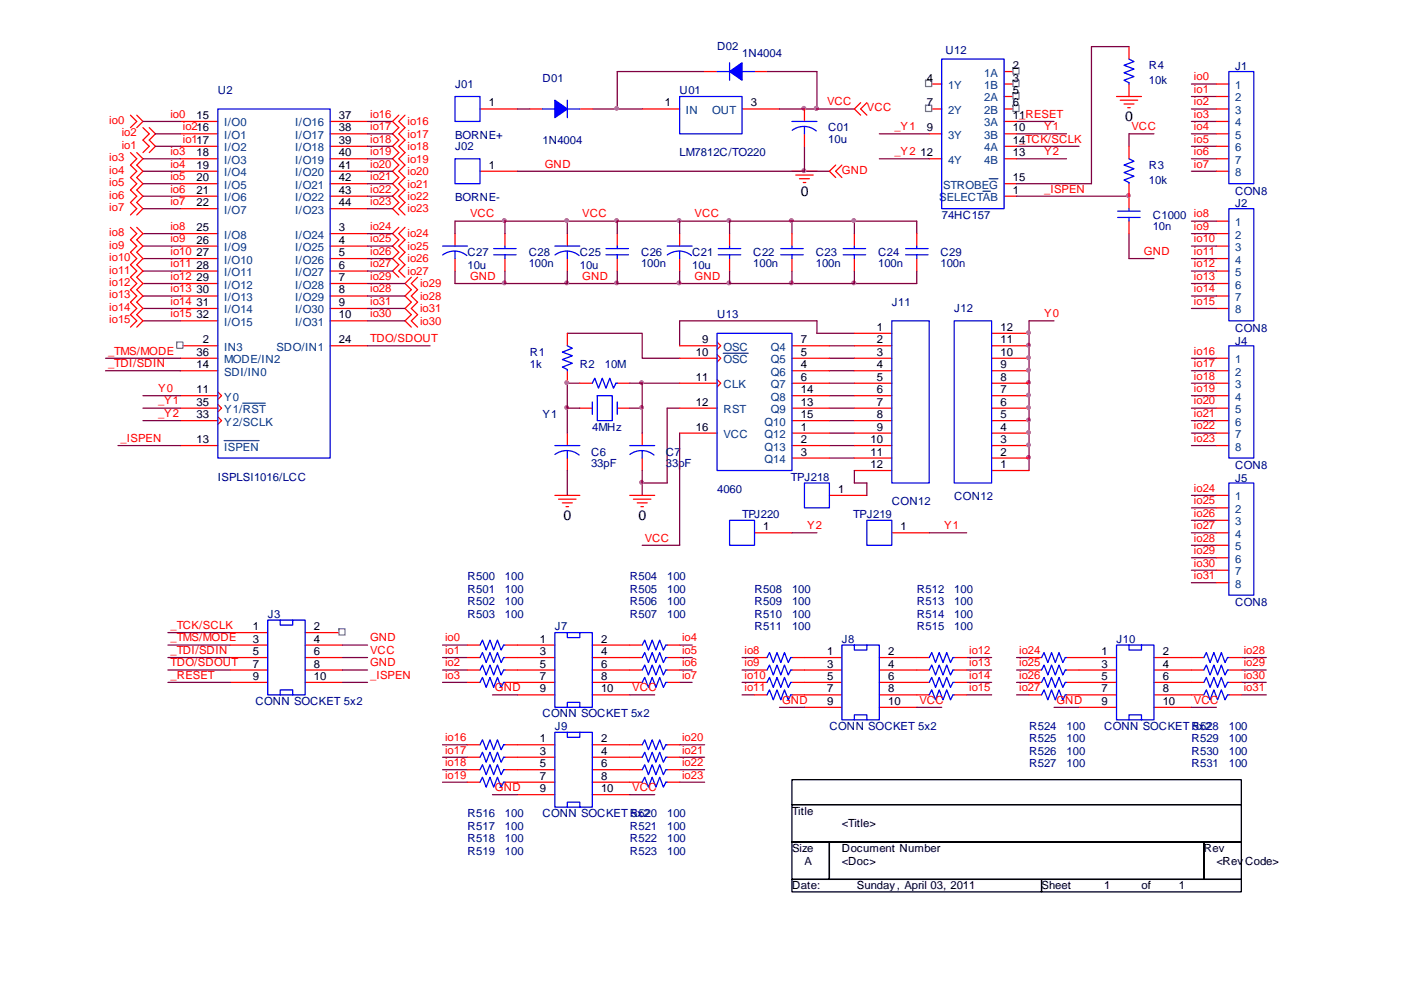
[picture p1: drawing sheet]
<svg xmlns="http://www.w3.org/2000/svg" width="297mm" height="210mm" viewBox="0 0 297 210" stroke-linecap="round" stroke-linejoin="round" font-family="sans-serif">
<defs><g id="words">
<g font-size="2.9">
<text x="238.6" y="25.7">0</text>
<text x="169.8" y="41.6">0</text>
<text x="119.5" y="110.3">0</text>
<text x="135.4" y="110.3">0</text>
</g>
<g font-size="2.4" fill="#000080">
<text x="152" y="10.7">D02</text>
<text x="200.5" y="11.5">U12</text>
<text x="115" y="17.3">D01</text>
<text x="157.3" y="12">1N4004</text>
<text x="243.6" y="14.6">R4</text>
<text x="243.6" y="17.8">10k</text>
<text x="261.9" y="14.9">J1</text>
<text x="46.2" y="19.9">U2</text>
<text x="96.5" y="18.6">J01</text>
<text x="144.1" y="19.9">U01</text>
<text x="96.5" y="29.5">BORNE+</text>
<text x="175.6" y="27.9">C01</text>
<text x="96.5" y="31.8">J02</text>
<text x="115" y="30.5">1N4004</text>
<text x="144.1" y="33.2">LM7812C/TO220</text>
<text x="175.6" y="30.2">10u</text>
<text x="243.6" y="35.8">R3</text>
<text x="243.6" y="39">10k</text>
<text x="261.9" y="41.4">CON8</text>
<text x="96.5" y="42.7">BORNE-</text>
<text x="199.7" y="46.4">74HC157</text>
<text x="244.4" y="46.4">C1000 io8</text>
<text x="261.9" y="44">J2</text>
<text x="244.4" y="48.8">10n</text>
<text x="99.1" y="54.3">C27</text>
<text x="99.1" y="57">10u</text>
<text x="112.1" y="54.3">C28</text>
<text x="112.1" y="56.7">100n</text>
<text x="122.9" y="54.3">C25</text>
<text x="122.9" y="57">10u</text>
<text x="135.9" y="54.3">C26</text>
<text x="135.9" y="56.7">100n</text>
<text x="146.7" y="54.3">C21</text>
<text x="146.7" y="57">10u</text>
<text x="159.7" y="54.3">C22</text>
<text x="159.7" y="56.7">100n</text>
<text x="172.9" y="54.3">C23</text>
<text x="172.9" y="56.7">100n</text>
<text x="186.2" y="54.3">C24</text>
<text x="186.2" y="56.7">100n</text>
<text x="199.4" y="54.3">C29</text>
<text x="199.4" y="56.7">100n</text>
<text x="189.1" y="64.9">J11</text>
<text x="152" y="67.5">U13</text>
<text x="202.3" y="66.2">J12</text>
<text x="261.9" y="70.4">CON8</text>
<text x="112.3" y="75.5">R1</text>
<text x="261.9" y="73.1">J4</text>
<text x="112.3" y="78.1">1k</text>
<text x="122.9" y="78.1">R2</text>
<text x="128.2" y="78.1">10M</text>
<text x="115" y="88.7">Y1</text>
<text x="125.6" y="91.3">4MHz</text>
<text x="46.2" y="101.9">ISPLSI1016/LCC</text>
<text x="125.3" y="96.6">C6</text>
<text x="125.3" y="99">33pF</text>
<text x="141.2" y="96.6">C7</text>
<text x="141.2" y="99">33pF</text>
<text x="167.7" y="101.9">TPJ218</text>
<text x="261.9" y="99.5">CON8</text>
<text x="152" y="104.6">4060</text>
<text x="189.1" y="107.2">CON12</text>
<text x="202.3" y="106.2">CON12</text>
<text x="261.9" y="102.2">J5</text>
<text x="157.3" y="109.9">TPJ220</text>
<text x="180.9" y="109.9">TPJ219</text>
<text x="99.1" y="123.1">R500</text>
<text x="99.1" y="125.7">R501</text>
<text x="107.1" y="123.1">100</text>
<text x="107.1" y="125.7">100</text>
<text x="133.5" y="123.1">R504</text>
<text x="133.5" y="125.7">R505</text>
<text x="141.5" y="123.1">100</text>
<text x="141.5" y="125.7">100</text>
<text x="160" y="125.7">R508</text>
<text x="167.9" y="125.7">100</text>
<text x="194.4" y="125.7">R512</text>
<text x="202.3" y="125.7">100</text>
<text x="56.8" y="131">J3</text>
<text x="99.1" y="128.4">R502</text>
<text x="99.1" y="131">R503</text>
<text x="107.1" y="128.4">100</text>
<text x="107.1" y="131">100</text>
<text x="133.5" y="128.4">R506</text>
<text x="133.5" y="131">R507</text>
<text x="141.5" y="128.4">100</text>
<text x="141.5" y="131">100</text>
<text x="160" y="128.4">R509</text>
<text x="160" y="131">R510</text>
<text x="167.9" y="128.4">100</text>
<text x="167.9" y="131">100</text>
<text x="194.4" y="131">R514</text>
<text x="194.4" y="128.4">R513</text>
<text x="202.3" y="131">100</text>
<text x="202.3" y="128.4">100</text>
<text x="261.9" y="128.6">CON8</text>
<text x="117.6" y="133.6">J7</text>
<text x="160" y="133.6">R511</text>
<text x="167.9" y="133.6">100</text>
<text x="178.5" y="136.3">J8</text>
<text x="194.4" y="133.6">R515</text>
<text x="202.3" y="133.6">100</text>
<text x="236.7" y="136.3">J10</text>
<text x="54.1" y="149.5">CONN SOCKET 5x2</text>
<text x="115" y="152.2">CONN SOCKET 5x2</text>
<text x="117.6" y="154.8">J9</text>
<text x="175.9" y="154.8">CONN SOCKET 5x2</text>
<text x="218.2" y="154.8">R524</text>
<text x="226.1" y="154.8">100</text>
<text x="234.1" y="154.8">CONN SOCKET 5x2</text>
<text x="252.6" y="154.8">R528</text>
<text x="260.5" y="154.8">100</text>
<text x="218.2" y="160.1">R526</text>
<text x="218.2" y="157.5">R525</text>
<text x="226.1" y="160.1">100</text>
<text x="226.1" y="157.5">100</text>
<text x="252.6" y="160.1">R530</text>
<text x="252.6" y="157.5">R529</text>
<text x="260.5" y="160.1">100</text>
<text x="260.5" y="157.5">100</text>
<text x="218.2" y="162.8">R527</text>
<text x="226.1" y="162.8">100</text>
<text x="252.6" y="162.8">R531</text>
<text x="260.5" y="162.8">100</text>
<text x="99.1" y="173.3">R516</text>
<text x="107.1" y="173.3">100</text>
<text x="115" y="173.3">CONN SOCKET 5x2</text>
<text x="133.5" y="173.3">R520</text>
<text x="141.5" y="173.3">100</text>
<text x="99.1" y="178.6">R518</text>
<text x="99.1" y="176">R517</text>
<text x="107.1" y="178.6">100</text>
<text x="107.1" y="176">100</text>
<text x="133.5" y="178.6">R522</text>
<text x="133.5" y="176">R521</text>
<text x="141.5" y="178.6">100</text>
<text x="141.5" y="176">100</text>
<text x="99.1" y="181.3">R519</text>
<text x="107.1" y="181.3">100</text>
<text x="133.5" y="181.3">R523</text>
<text x="141.5" y="181.3">100</text>
</g>
<g font-size="2.4">
<text x="196.5" y="17.3">4</text>
<text x="214.8" y="14.6">2</text>
<text x="214.8" y="17.3">3</text>
<text x="103.6" y="22.6">1</text>
<text x="140.9" y="22.6">1</text>
<text x="159.2" y="22.6">3</text>
<text x="196.5" y="22.6">7</text>
<text x="214.8" y="19.9">5</text>
<text x="214.8" y="22.6">6</text>
<text x="41.7" y="25.2">15</text>
<text x="71.9" y="25.2">37</text>
<text x="71.9" y="27.9">38</text>
<text x="196.5" y="27.9">9</text>
<text x="214.8" y="25.2">11</text>
<text x="214.8" y="27.9">10</text>
<text x="41.7" y="33.2">18</text>
<text x="41.7" y="35.8">19</text>
<text x="71.9" y="30.5">39</text>
<text x="71.9" y="33.2">40</text>
<text x="71.9" y="35.8">41</text>
<text x="103.6" y="35.8">1</text>
<text x="195.2" y="33.2">12</text>
<text x="214.8" y="30.5">14</text>
<text x="214.8" y="33.2">13</text>
<text x="41.7" y="38.5">20</text>
<text x="41.7" y="41.1">21</text>
<text x="71.9" y="38.5">42</text>
<text x="71.9" y="41.1">43</text>
<text x="214.8" y="38.5">15</text>
<text x="214.8" y="41.1">1</text>
<text x="41.7" y="43.8">22</text>
<text x="71.9" y="43.8">44</text>
<text x="41.7" y="49">25</text>
<text x="41.7" y="51.7">26</text>
<text x="71.9" y="49">3</text>
<text x="71.9" y="51.7">4</text>
<text x="41.7" y="54.3">27</text>
<text x="41.7" y="57">28</text>
<text x="41.7" y="59.6">29</text>
<text x="71.9" y="54.3">5</text>
<text x="71.9" y="57">6</text>
<text x="71.9" y="59.6">7</text>
<text x="41.7" y="62.3">30</text>
<text x="41.7" y="64.9">31</text>
<text x="71.9" y="62.3">8</text>
<text x="71.9" y="64.9">9</text>
<text x="41.7" y="67.5">32</text>
<text x="71.9" y="67.5">10</text>
<text x="185.9" y="70.2">1</text>
<text x="212.1" y="70.2">12</text>
<text x="41.7" y="75.5">36</text>
<text x="43" y="72.8">2</text>
<text x="71.9" y="72.8">24</text>
<text x="147.5" y="75.5">10</text>
<text x="148.9" y="72.8">9</text>
<text x="169.8" y="72.8">7</text>
<text x="169.8" y="75.5">5</text>
<text x="185.9" y="72.8">2</text>
<text x="185.9" y="75.5">3</text>
<text x="212.1" y="75.5">10</text>
<text x="212.1" y="72.8">11</text>
<text x="41.7" y="78.1">14</text>
<text x="41.7" y="83.4">11</text>
<text x="147.5" y="80.8">11</text>
<text x="169.8" y="78.1">4</text>
<text x="169.8" y="80.8">6</text>
<text x="169.8" y="83.4">14</text>
<text x="185.9" y="78.1">4</text>
<text x="185.9" y="80.8">5</text>
<text x="185.9" y="83.4">6</text>
<text x="212.1" y="83.4">7</text>
<text x="212.1" y="80.8">8</text>
<text x="212.1" y="78.1">9</text>
<text x="41.7" y="86.1">35</text>
<text x="41.7" y="88.7">33</text>
<text x="147.5" y="86.1">12</text>
<text x="169.8" y="86.1">13</text>
<text x="169.8" y="88.7">15</text>
<text x="185.9" y="86.1">7</text>
<text x="185.9" y="88.7">8</text>
<text x="212.1" y="88.7">5</text>
<text x="212.1" y="86.1">6</text>
<text x="41.7" y="94">13</text>
<text x="147.5" y="91.3">16</text>
<text x="169.8" y="91.3">1</text>
<text x="169.8" y="94">2</text>
<text x="184.6" y="94">10</text>
<text x="185.9" y="91.3">9</text>
<text x="212.1" y="94">3</text>
<text x="212.1" y="91.3">4</text>
<text x="169.8" y="96.6">3</text>
<text x="184.6" y="96.6">11</text>
<text x="184.6" y="99.3">12</text>
<text x="212.1" y="99.3">1</text>
<text x="212.1" y="96.6">2</text>
<text x="177.7" y="104.6">1</text>
<text x="161.8" y="112.5">1</text>
<text x="190.9" y="112.5">1</text>
<text x="53.6" y="133.6">1</text>
<text x="53.6" y="136.3">3</text>
<text x="66.6" y="133.6">2</text>
<text x="66.6" y="136.3">4</text>
<text x="114.5" y="136.3">1</text>
<text x="127.4" y="136.3">2</text>
<text x="53.6" y="138.9">5</text>
<text x="53.6" y="141.6">7</text>
<text x="66.6" y="138.9">6</text>
<text x="66.6" y="141.6">8</text>
<text x="114.5" y="138.9">3</text>
<text x="114.5" y="141.6">5</text>
<text x="127.4" y="138.9">4</text>
<text x="127.4" y="141.6">6</text>
<text x="175.3" y="138.9">1</text>
<text x="175.3" y="141.6">3</text>
<text x="188.3" y="138.9">2</text>
<text x="188.3" y="141.6">4</text>
<text x="233.5" y="138.9">1</text>
<text x="233.5" y="141.6">3</text>
<text x="246.5" y="138.9">2</text>
<text x="246.5" y="141.6">4</text>
<text x="53.6" y="144.2">9</text>
<text x="66.6" y="144.2">10</text>
<text x="114.5" y="144.2">7</text>
<text x="114.5" y="146.9">9</text>
<text x="127.4" y="144.2">8</text>
<text x="127.4" y="146.9">10</text>
<text x="175.3" y="144.2">5</text>
<text x="175.3" y="146.9">7</text>
<text x="175.3" y="149.5">9</text>
<text x="188.3" y="144.2">6</text>
<text x="188.3" y="146.9">8</text>
<text x="188.3" y="149.5">10</text>
<text x="233.5" y="144.2">5</text>
<text x="233.5" y="146.9">7</text>
<text x="233.5" y="149.5">9</text>
<text x="246.5" y="144.2">6</text>
<text x="246.5" y="146.9">8</text>
<text x="246.5" y="149.5">10</text>
<text x="114.5" y="157.5">1</text>
<text x="114.5" y="160.1">3</text>
<text x="127.4" y="157.5">2</text>
<text x="127.4" y="160.1">4</text>
<text x="114.5" y="162.8">5</text>
<text x="114.5" y="165.4">7</text>
<text x="127.4" y="162.8">6</text>
<text x="127.4" y="165.4">8</text>
<text x="114.5" y="168">9</text>
<text x="127.4" y="168">10</text>
<text x="167.9" y="172.8">Title</text>
<text x="178.5" y="175.4">&lt;Title&gt;</text>
<text x="167.9" y="180.7">Size</text>
<text x="170.6" y="183.4">A</text>
<text x="178.5" y="180.7">Document Number</text>
<text x="178.5" y="183.4">&lt;Doc&gt;</text>
<text x="255.2" y="180.7">Rev</text>
<text x="257.9" y="183.4">&lt;RevCode&gt;</text>
<text x="167.9" y="188.7">Date:</text>
<text x="181.7" y="188.7">Sunday, April 03, 2011</text>
<text x="220.8" y="188.7">Sheet</text>
<text x="234.1" y="188.7">1</text>
<text x="242" y="188.7">of</text>
<text x="250" y="188.7">1</text>
</g>
<g font-size="2.4" fill="#004080">
<text x="208.7" y="16.2">1A</text>
<text x="201" y="18.9">1Y</text>
<text x="208.7" y="18.9">1B</text>
<text x="208.7" y="21.5">2A</text>
<text x="261.9" y="18.9">1</text>
<text x="261.9" y="21.5">2</text>
<text x="47.5" y="26.8">I/O0</text>
<text x="47.5" y="29.5">I/O1</text>
<text x="62.6" y="26.8">I/O16</text>
<text x="62.6" y="29.5">I/O17</text>
<text x="145.4" y="24.2">IN</text>
<text x="151" y="24.2">OUT</text>
<text x="201" y="24.2">2Y</text>
<text x="201" y="29.5">3Y</text>
<text x="208.7" y="24.2">2B</text>
<text x="208.7" y="26.8">3A</text>
<text x="208.7" y="29.5">3B</text>
<text x="261.9" y="24.2">3</text>
<text x="261.9" y="26.8">4</text>
<text x="261.9" y="29.5">5</text>
<text x="47.5" y="32.1">I/O2</text>
<text x="47.5" y="34.8">I/O3</text>
<text x="62.6" y="32.1">I/O18</text>
<text x="62.6" y="34.8">I/O19</text>
<text x="201" y="34.8">4Y</text>
<text x="208.7" y="32.1">4A</text>
<text x="208.7" y="34.8">4B</text>
<text x="261.9" y="32.1">6</text>
<text x="261.9" y="34.8">7</text>
<text x="47.5" y="37.4">I/O4</text>
<text x="47.5" y="40">I/O5</text>
<text x="62.6" y="37.4">I/O20</text>
<text x="62.6" y="40">I/O21</text>
<text x="199.9" y="40">STROBEG</text>
<text x="261.9" y="37.4">8</text>
<text x="47.5" y="42.7">I/O6</text>
<text x="47.5" y="45.3">I/O7</text>
<text x="62.6" y="42.7">I/O22</text>
<text x="62.6" y="45.3">I/O23</text>
<text x="199.2" y="42.7">SELECTAB</text>
<text x="261.9" y="48">1</text>
<text x="47.5" y="50.6">I/O8</text>
<text x="47.5" y="53.3">I/O9</text>
<text x="62.6" y="50.6">I/O24</text>
<text x="62.6" y="53.3">I/O25</text>
<text x="261.9" y="50.6">2</text>
<text x="261.9" y="53.3">3</text>
<text x="47.5" y="55.9">I/O10</text>
<text x="47.5" y="58.5">I/O11</text>
<text x="62.6" y="55.9">I/O26</text>
<text x="62.6" y="58.5">I/O27</text>
<text x="261.9" y="55.9">4</text>
<text x="261.9" y="58.5">5</text>
<text x="47.5" y="61.2">I/O12</text>
<text x="47.5" y="63.8">I/O13</text>
<text x="62.6" y="61.2">I/O28</text>
<text x="62.6" y="63.8">I/O29</text>
<text x="261.9" y="61.2">6</text>
<text x="261.9" y="63.8">7</text>
<text x="47.5" y="66.5">I/O14</text>
<text x="47.5" y="69.1">I/O15</text>
<text x="62.6" y="66.5">I/O30</text>
<text x="62.6" y="69.1">I/O31</text>
<text x="261.9" y="66.5">8</text>
<text x="47.5" y="77.1">MODE/IN2</text>
<text x="47.5" y="74.4">IN3</text>
<text x="58.6" y="74.4">SDO/IN1</text>
<text x="153.4" y="74.4">OSC</text>
<text x="153.4" y="77.1">OSC</text>
<text x="163.4" y="74.4">Q4</text>
<text x="163.4" y="77.1">Q5</text>
<text x="261.9" y="77.1">1</text>
<text x="47.5" y="79.7">SDI/IN0</text>
<text x="153.4" y="82.4">CLK</text>
<text x="163.4" y="79.7">Q6</text>
<text x="163.4" y="82.4">Q7</text>
<text x="261.9" y="79.7">2</text>
<text x="261.9" y="82.4">3</text>
<text x="47.5" y="85">Y0</text>
<text x="47.5" y="87.7">Y1/RST</text>
<text x="153.4" y="87.7">RST</text>
<text x="163.4" y="85">Q8</text>
<text x="163.4" y="87.7">Q9</text>
<text x="261.9" y="85">4</text>
<text x="261.9" y="87.7">5</text>
<text x="47.5" y="95.6">ISPEN</text>
<text x="47.5" y="90.3">Y2/SCLK</text>
<text x="153.4" y="92.9">VCC</text>
<text x="162.1" y="90.3">Q10</text>
<text x="162.1" y="92.9">Q12</text>
<text x="162.1" y="95.6">Q13</text>
<text x="261.9" y="90.3">6</text>
<text x="261.9" y="92.9">7</text>
<text x="261.9" y="95.6">8</text>
<text x="162.1" y="98.2">Q14</text>
<text x="261.9" y="106.2">1</text>
<text x="261.9" y="108.8">2</text>
<text x="261.9" y="111.4">3</text>
<text x="261.9" y="114.1">4</text>
<text x="261.9" y="116.7">5</text>
<text x="261.9" y="119.4">6</text>
<text x="261.9" y="122">7</text>
<text x="261.9" y="124.7">8</text>
</g>
<g font-size="2.4" fill="#f00">
<text x="253.1" y="17">io0</text>
<text x="175.3" y="22.3">VCC</text>
<text x="183.8" y="23.6">VCC</text>
<text x="253.1" y="19.7">io1</text>
<text x="253.1" y="22.3">io2</text>
<text x="23.2" y="26.3">io0</text>
<text x="25.8" y="28.9">io2</text>
<text x="36.1" y="25">io0</text>
<text x="38.8" y="27.6">io216</text>
<text x="78.5" y="25">io16</text>
<text x="78.5" y="27.6">io17</text>
<text x="86.4" y="29.2">io17</text>
<text x="86.4" y="26.6">io16</text>
<text x="189.6" y="27.6">_Y1</text>
<text x="216.1" y="25">_RESET</text>
<text x="221.4" y="27.6">Y1</text>
<text x="239.9" y="27.6">VCC</text>
<text x="253.1" y="25">io3</text>
<text x="253.1" y="27.6">io4</text>
<text x="23.2" y="34.2">io3</text>
<text x="25.8" y="31.6">io1</text>
<text x="36.1" y="32.9">io3</text>
<text x="36.1" y="35.5">io4</text>
<text x="38.8" y="30.2">io117</text>
<text x="78.5" y="30.2">io18</text>
<text x="78.5" y="32.9">io19</text>
<text x="78.5" y="35.5">io20</text>
<text x="86.4" y="31.8">io18</text>
<text x="86.4" y="34.5">io19</text>
<text x="115.5" y="35.5">GND</text>
<text x="189.6" y="32.9">_Y2</text>
<text x="216.1" y="30.2">_TCK/SCLK</text>
<text x="221.4" y="32.9">Y2</text>
<text x="253.1" y="30.2">io5</text>
<text x="253.1" y="32.9">io6</text>
<text x="253.1" y="35.5">io7</text>
<text x="23.2" y="36.9">io4</text>
<text x="23.2" y="39.5">io5</text>
<text x="36.1" y="38.2">io5</text>
<text x="36.1" y="40.8">io6</text>
<text x="78.5" y="38.2">io21</text>
<text x="78.5" y="40.8">io22</text>
<text x="86.4" y="37.1">io20</text>
<text x="86.4" y="39.8">io21</text>
<text x="178.5" y="36.9">GND</text>
<text x="221.4" y="40.8">_ISPEN</text>
<text x="23.2" y="42.2">io6</text>
<text x="23.2" y="44.8">io7</text>
<text x="36.1" y="43.5">io7</text>
<text x="78.5" y="43.5">io23</text>
<text x="86.4" y="42.4">io22</text>
<text x="86.4" y="45.1">io23</text>
<text x="99.6" y="46.1">VCC</text>
<text x="123.5" y="46.1">VCC</text>
<text x="147.3" y="46.1">VCC</text>
<text x="23.2" y="50.1">io8</text>
<text x="23.2" y="52.7">io9</text>
<text x="36.1" y="48.8">io8</text>
<text x="36.1" y="51.4">io9</text>
<text x="78.5" y="48.8">io24</text>
<text x="78.5" y="51.4">io25</text>
<text x="86.4" y="50.4">io24</text>
<text x="86.4" y="53">io25</text>
<text x="253.1" y="48.8">io9</text>
<text x="253.1" y="51.4">io10</text>
<text x="23.2" y="55.4">io10</text>
<text x="23.2" y="58">io11</text>
<text x="36.1" y="54.1">io10</text>
<text x="36.1" y="56.7">io11</text>
<text x="36.1" y="59.4">io12</text>
<text x="78.5" y="54.1">io26</text>
<text x="78.5" y="56.7">io27</text>
<text x="78.5" y="59.4">io29</text>
<text x="86.4" y="55.6">io26</text>
<text x="86.4" y="58.3">io27</text>
<text x="99.6" y="59.4">GND</text>
<text x="123.5" y="59.4">GND</text>
<text x="147.3" y="59.4">GND</text>
<text x="242.5" y="54.1">GND</text>
<text x="253.1" y="54.1">io11</text>
<text x="253.1" y="56.7">io12</text>
<text x="253.1" y="59.4">io13</text>
<text x="23.2" y="60.7">io12</text>
<text x="23.2" y="63.3">io13</text>
<text x="23.2" y="66">io14</text>
<text x="36.1" y="62">io13</text>
<text x="36.1" y="64.6">io14</text>
<text x="78.5" y="62">io28</text>
<text x="78.5" y="64.6">io31</text>
<text x="89.1" y="63.6">io28</text>
<text x="89.1" y="60.9">io29</text>
<text x="253.1" y="62">io14</text>
<text x="253.1" y="64.6">io15</text>
<text x="23.2" y="68.6">io15</text>
<text x="36.1" y="67.3">io15</text>
<text x="78.5" y="67.3">io30</text>
<text x="89.1" y="68.9">io30</text>
<text x="89.1" y="66.2">io31</text>
<text x="221.4" y="67.3">Y0</text>
<text x="22.9" y="75.2">_TMS/MODE</text>
<text x="22.9" y="77.9">_TDI/SDIN</text>
<text x="78.5" y="72.6">TDO/SDOUT</text>
<text x="253.1" y="77.9">io17</text>
<text x="253.1" y="75.2">io16</text>
<text x="33.5" y="83.1">Y0</text>
<text x="253.1" y="80.5">io18</text>
<text x="253.1" y="83.1">io19</text>
<text x="33.5" y="85.8">_Y1</text>
<text x="33.5" y="88.4">_Y2</text>
<text x="253.1" y="85.8">io20</text>
<text x="253.1" y="88.4">io21</text>
<text x="25.6" y="93.7">_ISPEN</text>
<text x="253.1" y="91.1">io22</text>
<text x="253.1" y="93.7">io23</text>
<text x="253.1" y="104.3">io24</text>
<text x="253.1" y="107">io25</text>
<text x="171.1" y="112.2">Y2</text>
<text x="200.2" y="112.2">Y1</text>
<text x="253.1" y="109.6">io26</text>
<text x="253.1" y="112.2">io27</text>
<text x="136.7" y="114.9">VCC</text>
<text x="253.1" y="114.9">io28</text>
<text x="253.1" y="117.5">io29</text>
<text x="253.1" y="120.2">io30</text>
<text x="253.1" y="122.8">io31</text>
<text x="36.1" y="133.4">_TCK/SCLK</text>
<text x="36.1" y="136">_TMS/MODE</text>
<text x="78.5" y="136">GND</text>
<text x="94.4" y="136">io0</text>
<text x="144.6" y="136">io4</text>
<text x="36.1" y="138.7">_TDI/SDIN</text>
<text x="36.1" y="141.3">TDO/SDOUT</text>
<text x="36.1" y="144">_RESET</text>
<text x="78.5" y="138.7">VCC</text>
<text x="78.5" y="141.3">GND</text>
<text x="78.5" y="144">_ISPEN</text>
<text x="94.4" y="138.7">io1</text>
<text x="94.4" y="141.3">io2</text>
<text x="94.4" y="144">io3</text>
<text x="144.6" y="138.7">io5</text>
<text x="144.6" y="141.3">io6</text>
<text x="144.6" y="144">io7</text>
<text x="157.9" y="138.7">io8</text>
<text x="157.9" y="141.3">io9</text>
<text x="157.9" y="144">io10</text>
<text x="205.5" y="138.7">io12</text>
<text x="205.5" y="141.3">io13</text>
<text x="205.5" y="144">io14</text>
<text x="216.1" y="138.7">io24</text>
<text x="216.1" y="141.3">io25</text>
<text x="216.1" y="144">io26</text>
<text x="263.7" y="138.7">io28</text>
<text x="263.7" y="141.3">io29</text>
<text x="263.7" y="144">io30</text>
<text x="104.9" y="146.6">GND</text>
<text x="134" y="146.6">VCC</text>
<text x="157.9" y="146.6">io11</text>
<text x="165.8" y="149.2">GND</text>
<text x="194.9" y="149.2">VCC</text>
<text x="205.5" y="146.6">io15</text>
<text x="216.1" y="146.6">io27</text>
<text x="224" y="149.2">GND</text>
<text x="253.1" y="149.2">VCC</text>
<text x="263.7" y="146.6">io31</text>
<text x="94.4" y="159.8">io17</text>
<text x="94.4" y="157.2">io16</text>
<text x="144.6" y="157.2">io20</text>
<text x="144.6" y="159.8">io21</text>
<text x="94.4" y="162.5">io18</text>
<text x="94.4" y="165.1">io19</text>
<text x="104.9" y="167.8">GND</text>
<text x="134" y="167.8">VCC</text>
<text x="144.6" y="162.5">io22</text>
<text x="144.6" y="165.1">io23</text>
</g>
</g></defs>
<path d="M167.9 165.4h95.3v5.3h-95.3zM167.9 170.7h95.3v7.9h-95.3zM167.9 178.6h7.9v7.9h-7.9zM175.8 178.6h79.4v7.9h-79.4zM255.2 178.6h8v7.9h-8zM167.9 186.5h52.9v2.7h-52.9zM220.8 186.5h42.4v2.7h-42.4z" fill="none" stroke="#000" stroke-width=".26"/>
<g fill="none" stroke="#f00" stroke-width=".26">
<path d="M38.2 25.8h8M38.2 28.4h8M38.2 31h8M38.2 33.7h8M38.2 36.3h8M38.2 39h8M70 25.8h7.9M70 28.4h7.9M70 31h7.9M70 33.7h7.9M70 36.3h7.9M70 39h7.9"/>
<path d="M84.6 27.1l-1.4 1.3 1.4 1.3M85.9 27.1l-1.3 1.3 1.3 1.3M38.2 41.6h8M38.2 44.3h8M38.2 49.6h8M38.2 52.2h8M38.2 54.8h8M38.2 57.5h8M70 41.6h7.9M70 44.3h7.9M70 49.6h7.9M70 52.2h7.9"/>
<path d="M70 54.8h7.9M70 57.5h7.9M38.2 60.1h8M38.2 62.8h8M38.2 65.4h8M38.2 68.1h8M38.2 73.3h8M38.2 78.6h8M38.2 76h8M70 60.1h7.9M70 62.8h7.9M70 65.4h7.9"/>
<path d="M70 68.1h7.9M70 73.3h7.9M38.2 94.5h8"/>
</g>
<path d="M47.5 93.5h7.4" fill="none" stroke="#004080" stroke-width=".26"/>
<path d="M37.5 72.6h1.3v1.3h-1.3z" fill-rule="evenodd" fill="#fff" stroke="#808080" stroke-width=".26"/>
<g fill="none" stroke="#f00" stroke-width=".26">
<path d="M197 17.8h2.7M239.4 9.9v2.6M239.4 17.8v2.7M84.6 29.7l-1.4 1.3 1.4 1.4-1.4 1.3 1.4 1.3-1.4 1.3 1.4 1.4-1.4 1.3 1.4 1.3-1.4 1.3 1.4 1.3-1.4 1.4 1.4 1.3M85.9 29.7l-1.3 1.3 1.3 1.4-1.3 1.3 1.3 1.3-1.3 1.3 1.3 1.4-1.3 1.3 1.3 1.3-1.3 1.3 1.3 1.3-1.3 1.4 1.3 1.3M167.9 36.3h5.3M168.7 37.1h3.7M169.5 37.9h2.1M170.3 38.7h.5M84.6 48.2l-1.4 1.4 1.4 1.3-1.4 1.3 1.4 1.3-1.4 1.3 1.4 1.4-1.4 1.3 1.4 1.3M85.9 48.2l-1.3 1.4 1.3 1.3-1.3 1.3 1.3 1.3-1.3 1.3 1.3 1.4-1.3 1.3 1.3 1.3M96.5 49.6v2.6"/>
<path d="M96.5 54.8v2.7M107.1 49.6v2.6M107.1 54.8v2.7M120.3 49.6v2.6M120.3 54.8v2.7M130.9 49.6v2.6M130.9 54.8v2.7M144.1 49.6v2.6M144.1 54.8v2.7M154.7 49.6v2.6M154.7 54.8v2.7M167.9 49.6v2.6"/>
<path d="M167.9 54.8v2.7M181.1 49.6v2.6M181.1 54.8v2.7M194.4 49.6v2.6M194.4 54.8v2.7M239.4 41.6v2.7M239.4 46.9v2.7M144.1 73.3h7.9M144.1 76h7.9M152 72.6l.8 .7-.8 .8M152 75.2l.8 .8-.8 .8M167.9 73.3h7.9"/>
<path d="M167.9 76h7.9M167.9 78.6h7.9M38.2 83.9h8M38.2 86.6h8M38.2 89.2h8M46.2 83.1l.8 .8-.8 .8M46.2 85.8l.8 .8-.8 .8M46.2 88.4l.8 .8-.8 .8M120.3 91.9v2.6M120.3 97.2v2.6M122.9 86.6h2.7M130.9 86.6h2.6"/>
<path d="M136.2 91.9v2.6M136.2 97.2v2.6M144.1 86.6h7.9M144.1 81.3h7.9M144.1 91.9h7.9M152 80.5l.8 .8-.8 .8M167.9 83.9h7.9M167.9 86.6h7.9M167.9 89.2h7.9M167.9 81.3h7.9M167.9 91.9h7.9M167.9 94.5h7.9"/>
<path d="M167.9 97.2h7.9M117.6 105.1h5.3M118.4 105.9h3.7M119.2 106.7h2.1M120 107.5h.5M133.5 105.1h5.3M134.3 105.9h3.7M135.1 106.7h2.1M135.9 107.5h.5"/>
</g>
<path d="M153.3 74.9h5.3M51.5 85.5h4.7" fill="none" stroke="#004080" stroke-width=".26"/>
<g fill="none" stroke="#00f" stroke-width=".26">
<path d="M239.4 12.5l1 .6-2.1 .7 2.1 .8-2.1 .8 2.1 .8-2.1 .8 1.1 .5v.3M46.2 23.1h23.8v74.1h-23.8zM93.8 52.2h5.3M93.8 54.1a4.1 4.1 0 0 1 5.2 .1M96.5 53.3v1.5M104.7 54h4.7M104.7 52.7h4.7M107.1 52.2v.5M107.1 54v.8M117.6 52.2h5.3M117.7 54.1a4.1 4.1 0 0 1 5.1 .1M120.3 53.3v1.5"/>
<path d="M128.5 54h4.7M128.5 52.7h4.7M130.9 52.2v.5M130.9 54v.8M141.5 52.2h5.2M141.5 54.1a4.1 4.1 0 0 1 5.1 .1M144.1 53.3v1.5M152.3 54h4.8M152.3 52.7h4.8M154.7 52.2v.5M154.7 54v.8M165.5 54h4.8"/>
<path d="M165.5 52.7h4.8M167.9 52.2v.5M167.9 54v.8M178.8 54h4.7M178.8 52.7h4.7M181.1 52.2v.5M181.1 54v.8M192 54h4.8M192 52.7h4.8M194.4 52.2v.5M194.4 54v.8M237 46.1h4.7"/>
<path d="M237 44.8h4.7M239.4 44.3v.5M239.4 46.1v.8M152 70.7h15.9v29.1h-15.9zM117.6 94.5h5.3M117.7 96.4a4.1 4.1 0 0 1 5.1 .1M120.3 95.6v1.6M125.6 85.3v2.6M126.6 83.9h3.2v5.3h-3.2zM130.9 85.3v2.6M133.5 94.5h5.3M133.5 96.4a4.1 4.1 0 0 1 5.2 .1"/>
<path d="M136.2 95.6v1.6"/>
</g>
<g fill="none" stroke="#800040" stroke-width=".26">
<path d="M231.4 9.9v29.1M252.6 17.8h5.3M186.4 28.4h10.6M215.5 33.7h10.6M215.5 28.4h10.6M215.5 31h13.3M215.5 25.8h8M252.6 20.5h5.3M252.6 23.1h5.3M252.6 25.8h5.3M252.6 28.4h5.3M252.6 31h5.3"/>
<path d="M252.6 33.7h5.3M252.6 36.3h5.3M96.5 57.5v2.6h10.6M107.1 46.9h-10.6v2.7M107.1 57.5v2.6M107.1 46.9v2.7M107.1 46.9h13.2M120.3 57.5v2.6M120.3 46.9v2.7M120.3 46.9h10.6M130.9 57.5v2.6M130.9 46.9v2.7"/>
<path d="M130.9 46.9h13.2M144.1 46.9h10.6M144.1 57.5v2.6M144.1 46.9v2.7M154.7 57.5v2.6M154.7 46.9v2.7M154.7 46.9h13.2M167.9 46.9v2.7M167.9 46.9h13.2v2.7M167.9 57.5v2.6M181.1 46.9h13.3v2.7M181.1 57.5v2.6"/>
<path d="M194.4 57.5v2.6h-13.3M239.4 49.6v5.2h5.3M107.1 60.1h13.2M120.3 70.7h15.9v5.3h7.9M120.3 60.1h10.6M130.9 60.1h13.2M144.1 60.1h10.6M154.7 60.1h13.2M167.9 60.1h13.2M175.8 73.3h5.3M175.8 76h5.3M175.8 78.6h5.3"/>
<path d="M181.1 70.7h-7.9v-2.6h-29.1v5.2M252.6 78.6h5.3M120.3 81.3h2.6M120.3 99.8v5.3M122.9 86.6h-2.6v5.3M133.5 86.6h2.7v5.3M136.2 81.3h7.9M144.1 86.6h-2.6v15.8h-5.3v2.7M175.8 81.3h5.3M175.8 83.9h5.3M175.8 86.6h5.3M175.8 89.2h5.3"/>
<path d="M175.8 91.9h5.3M175.8 94.5h5.3M175.8 97.2h5.3M252.6 81.3h5.3M252.6 83.9h5.3M252.6 86.6h5.3M252.6 89.2h5.3M252.6 91.9h5.3M252.6 94.5h5.3M252.6 105.1h5.3M252.6 107.7h5.3M252.6 110.4h5.3"/>
<path d="M252.6 113h5.3M252.6 115.7h5.3M252.6 118.3h5.3"/>
</g>
<g fill="#f0f" stroke="#f0f" stroke-width=".26">
<circle cx="136" cy="81.2" r=".4"/>
<circle cx="130.7" cy="46.8" r=".4"/>
<circle cx="130.7" cy="60" r=".39"/>
<circle cx="120.1" cy="60" r=".39"/>
<circle cx="106.9" cy="46.8" r=".4"/>
<circle cx="106.9" cy="60" r=".39"/>
<circle cx="120.1" cy="46.8" r=".4"/>
<circle cx="181" cy="60" r=".4"/>
<circle cx="154.5" cy="46.8" r=".4"/>
<circle cx="144" cy="46.8" r=".4"/>
<circle cx="154.5" cy="60" r=".39"/>
<circle cx="144" cy="60" r=".39"/>
<circle cx="167.8" cy="46.8" r=".4"/>
<circle cx="181" cy="46.8" r=".4"/>
<circle cx="167.8" cy="60" r=".4"/>
<circle cx="136" cy="102.3" r=".39"/>
<circle cx="120.1" cy="86.4" r=".39"/>
<circle cx="136" cy="86.4" r=".39"/>
</g>
<path d="M196.2 17h1.3v1.4h-1.3z" fill-rule="evenodd" fill="#fff" stroke="#808080" stroke-width=".26"/>
<path d="M197 23.1h2.7" fill="none" stroke="#f00" stroke-width=".26"/>
<path d="M196.2 22.3h1.3v1.3h-1.3z" fill-rule="evenodd" fill="#fff" stroke="#808080" stroke-width=".26"/>
<path d="M212.9 15.2h2.6M197 28.4h2.7M197 33.7h2.7" fill="none" stroke="#f00" stroke-width=".26"/>
<path d="M214.8 14.4h1.3v1.3h-1.3z" fill-rule="evenodd" fill="#fff" stroke="#808080" stroke-width=".26"/>
<path d="M212.9 17.8h2.6" fill="none" stroke="#f00" stroke-width=".26"/>
<path d="M214.8 17h1.3v1.4h-1.3z" fill-rule="evenodd" fill="#fff" stroke="#808080" stroke-width=".26"/>
<path d="M212.9 20.5h2.6" fill="none" stroke="#f00" stroke-width=".26"/>
<path d="M214.8 19.7h1.3v1.3h-1.3z" fill-rule="evenodd" fill="#fff" stroke="#808080" stroke-width=".26"/>
<path d="M212.9 23.1h2.6" fill="none" stroke="#f00" stroke-width=".26"/>
<path d="M214.8 22.3h1.3v1.3h-1.3z" fill-rule="evenodd" fill="#fff" stroke="#808080" stroke-width=".26"/>
<g fill="none" stroke="#f00" stroke-width=".26">
<path d="M149.4 15.2h2.6M160 15.2h2.6M257.9 17.8h2.6M101.8 23.1h7.9M101.8 36.3h7.9M112.3 23.1h2.7M122.9 23.1h2.7M136.2 23.1h7.9M157.3 23.1h8M170.6 23.1v2.7M170.6 28.4v2.6M177.2 35l-1.4 1.3 1.4 1.4"/>
<path d="M178.5 35l-1.3 1.3 1.3 1.4M182.5 21.8l-1.4 1.3 1.4 1.3M183.8 21.8l-1.3 1.3 1.3 1.3M212.9 25.8h2.6M212.9 28.4h2.6M212.9 31h2.6M212.9 33.7h2.6M212.9 39h2.6M236.7 20.5h5.3M237.5 21.3h3.7M238.3 22.1h2.1M239.1 22.8h.5"/>
<path d="M239.4 31v2.7M239.4 39v2.6M257.9 25.8h2.6M257.9 28.4h2.6M257.9 31h2.6M257.9 33.7h2.6M257.9 20.5h2.6M257.9 23.1h2.6M257.9 36.3h2.6M87.2 58.8l-1.3 1.3 1.3 1.3-1.3 1.4 1.3 1.3-1.3 1.3 1.3 1.3-1.3 1.4 1.3 1.3M88.5 58.8l-1.3 1.3 1.3 1.3-1.3 1.4 1.3 1.3-1.3 1.3 1.3 1.3-1.3 1.4 1.3 1.3M212.9 41.6h2.6"/>
<path d="M257.9 46.9h2.6M257.9 49.6h2.6M257.9 52.2h2.6M257.9 54.8h2.6M257.9 57.5h2.6M120.3 70.7v2.6M120.3 78.6v2.7M181.1 70.7h8M181.1 73.3h8M181.1 76h8M181.1 78.6h8M210.2 70.7h8"/>
<path d="M210.2 73.3h8M210.2 76h8M210.2 78.6h8M257.9 76h2.6M257.9 78.6h2.6M257.9 60.1h2.6M257.9 62.8h2.6M257.9 65.4h2.6M122.9 81.3h2.7M130.9 81.3h2.6M181.1 81.3h8M181.1 83.9h8"/>
<path d="M181.1 86.6h8M181.1 89.2h8M181.1 91.9h8M181.1 94.5h8M181.1 97.2h8M181.1 99.8h8M210.2 81.3h8M210.2 83.9h8M210.2 86.6h8M210.2 89.2h8M210.2 91.9h8M210.2 94.5h8"/>
<path d="M210.2 97.2h8M210.2 99.8h8M257.9 81.3h2.6M257.9 83.9h2.6M257.9 86.6h2.6M257.9 89.2h2.6M257.9 91.9h2.6M257.9 94.5h2.6M160 113h7.9M175.8 105.1h8M189.1 113h7.9M257.9 105.1h2.6"/>
<path d="M257.9 113h2.6M257.9 107.7h2.6M257.9 110.4h2.6M257.9 115.7h2.6M257.9 118.3h2.6M64.7 134.2h7.9M99.1 139.5h2.7M99.1 136.8h2.7M107.1 139.5h10.5M107.1 136.8h10.5M125.6 139.5h10.6M125.6 136.8h10.6"/>
<path d="M141.5 139.5h2.6M141.5 136.8h2.6M160 139.5h2.6M167.9 139.5h10.6M186.4 139.5h10.6M202.3 139.5h2.7M218.2 139.5h2.6M226.1 139.5h10.6M244.7 139.5h10.5M257.9 120.9h2.6M257.9 123.6h2.6M260.5 139.5h2.7"/>
<path d="M99.1 142.1h2.7M99.1 144.7h2.7M99.1 158h2.7M107.1 142.1h10.5M107.1 144.7h10.5M107.1 158h10.5M109.7 147.4h7.9M125.6 142.1h10.6M125.6 144.7h10.6M125.6 147.4h7.9M125.6 158h10.6M141.5 142.1h2.6"/>
<path d="M141.5 144.7h2.6M141.5 158h2.6M160 142.1h2.6M160 144.7h2.6M160 147.4h2.6M167.9 142.1h10.6M167.9 144.7h10.6M167.9 147.4h10.6M170.6 150h7.9M186.4 142.1h10.6M186.4 144.7h10.6M186.4 147.4h10.6"/>
<path d="M186.4 150h8M202.3 142.1h2.7M202.3 144.7h2.7M202.3 147.4h2.7M218.2 142.1h2.6M218.2 144.7h2.6M218.2 147.4h2.6M226.1 142.1h10.6M226.1 144.7h10.6M226.1 147.4h10.6M228.8 150h7.9M244.7 142.1h10.5"/>
<path d="M244.7 144.7h10.5M244.7 147.4h10.5M244.7 150h7.9M260.5 142.1h2.7M260.5 144.7h2.7M260.5 147.4h2.7M99.1 160.6h2.7M99.1 163.3h2.7M99.1 165.9h2.7M107.1 160.6h10.5M107.1 163.3h10.5M107.1 165.9h10.5"/>
<path d="M109.7 168.6h7.9M125.6 160.6h10.6M125.6 163.3h10.6M125.6 165.9h10.6M125.6 168.6h7.9M141.5 160.6h2.6M141.5 163.3h2.6M141.5 165.9h2.6"/>
</g>
<path d="M209.7 37.9h1.9M208.4 40.6h1.6" fill="none" stroke="#004080" stroke-width=".26"/>
<g fill="none" stroke="#00f" stroke-width=".26">
<path d="M152 15.2h2.7M154.7 13.3v3.7M157.3 15.2h2.7M199.7 12.5h13.2v31.8h-13.2zM260.5 15.2h5.3v23.8h-5.3zM96.5 20.5h5.3v5.3h-5.3zM96.5 33.7h5.3v5.3h-5.3zM115 23.1h2.6M120.3 21.3v3.7M120.3 23.1h2.6M144.1 20.5h13.2v7.9h-13.2zM167.9 25.8h5.3"/>
<path d="M168 27.6a4.1 4.1 0 0 1 5.1 .2M170.6 26.8v1.6M239.4 33.7l1 .5-2.1 .8 2.1 .8-2.1 .8 2.1 .8-2.1 .8 1.1 .5v.3M260.5 44.3h5.3v23.8h-5.3zM120.3 73.3l1 .6-2.1 .8 2.1 .8-2.1 .8 2.1 .7-2.1 .9 1.1 .5v.2M189.1 68.1h7.9v34.3h-7.9zM202.3 68.1h7.9v34.3h-7.9zM260.5 73.3h5.3v23.9h-5.3zM125.6 81.3l.5-1.1 .8 2.1 .8-2.1 .8 2.1 .8-2.1 .8 2.1 .5-1h.3M154.7 110.4h5.3v5.3h-5.3zM170.6 102.4h5.2v5.3h-5.2zM183.8 110.4h5.3v5.3h-5.3z"/>
<path d="M260.5 102.4h5.3v23.8h-5.3zM101.8 136.8l.5-1 .8 2.1 .8-2.1 .8 2.1 .8-2.1 .8 2.1 .5-1.1h.3M101.8 139.5l.5-1.1 .8 2.1 .8-2.1 .8 2.1 .8-2.1 .8 2.1 .5-1h.3M117.6 134.2h8v15.8h-8zM120.3 134.2v1h2.6v-1M136.2 136.8l.5-1 .8 2.1 .8-2.1 .8 2.1 .8-2.1 .7 2.1 .6-1.1h.3M136.2 139.5l.5-1.1 .8 2.1 .8-2.1 .8 2.1 .8-2.1 .7 2.1 .6-1h.3M162.6 139.5l.5-1.1 .9 2.1 .7-2.1 .8 2.1 .8-2.1 .8 2.1 .6-1h.2M178.5 136.8h7.9v15.9h-7.9zM181.1 136.8v1.1h2.7v-1.1M197 139.5l.5-1.1 .8 2.1 .8-2.1 .8 2.1 .8-2.1 .8 2.1 .6-1h.2M220.8 139.5l.6-1.1 .8 2.1 .7-2.1 .8 2.1 .8-2.1 .8 2.1 .6-1h.2"/>
<path d="M236.7 136.8h8v15.9h-8zM239.4 136.8v1.1h2.6v-1.1M255.2 139.5l.6-1.1 .8 2.1 .8-2.1 .7 2.1 .8-2.1 .8 2.1 .6-1h.2M101.8 142.1l.5-1 .8 2.1 .8-2.1 .8 2.1 .8-2.1 .8 2.1 .5-1.1h.3M101.8 144.7l.5-1 .8 2.1 .8-2.1 .8 2.1 .8-2.1 .8 2.1 .5-1.1h.3M101.8 158l.5-1.1 .8 2.1 .8-2.1 .8 2.1 .8-2.1 .8 2.1 .5-1h.3M117.6 155.3h8v15.9h-8zM120.3 155.3v1.1h2.6v-1.1M120.3 150v-1h2.6v1M136.2 142.1l.5-1 .8 2.1 .8-2.1 .8 2.1 .8-2.1 .7 2.1 .6-1.1h.3M136.2 144.7l.5-1 .8 2.1 .8-2.1 .8 2.1 .8-2.1 .7 2.1 .6-1.1h.3M136.2 158l.5-1.1 .8 2.1 .8-2.1 .8 2.1 .8-2.1 .7 2.1 .6-1h.3"/>
<path d="M162.6 142.1l.5-1 .9 2.1 .7-2.1 .8 2.1 .8-2.1 .8 2.1 .6-1.1h.2M162.6 144.7l.5-1 .9 2.1 .7-2.1 .8 2.1 .8-2.1 .8 2.1 .6-1.1h.2M162.6 147.4l.5-1.1 .9 2.1 .7-2.1 .8 2.1 .8-2.1 .8 2.1 .6-1h.2M181.1 152.7v-1.1h2.7v1.1M197 144.7l.5-1 .8 2.1 .8-2.1 .8 2.1 .8-2.1 .8 2.1 .6-1.1h.2M197 142.1l.5-1 .8 2.1 .8-2.1 .8 2.1 .8-2.1 .8 2.1 .6-1.1h.2M197 147.4l.5-1.1 .8 2.1 .8-2.1 .8 2.1 .8-2.1 .8 2.1 .6-1h.2M220.8 144.7l.6-1 .8 2.1 .7-2.1 .8 2.1 .8-2.1 .8 2.1 .6-1.1h.2M220.8 147.4l.6-1.1 .8 2.1 .7-2.1 .8 2.1 .8-2.1 .8 2.1 .6-1h.2M220.8 142.1l.6-1 .8 2.1 .7-2.1 .8 2.1 .8-2.1 .8 2.1 .6-1.1h.2M239.4 152.7v-1.1h2.6v1.1M255.2 144.7l.6-1 .8 2.1 .8-2.1 .7 2.1 .8-2.1 .8 2.1 .6-1.1h.2"/>
<path d="M255.2 142.1l.6-1 .8 2.1 .8-2.1 .7 2.1 .8-2.1 .8 2.1 .6-1.1h.2M255.2 147.4l.6-1.1 .8 2.1 .8-2.1 .7 2.1 .8-2.1 .8 2.1 .6-1h.2M101.8 163.3l.5-1.1 .8 2.1 .8-2.1 .8 2.1 .8-2.1 .8 2.1 .5-1h.3M101.8 165.9l.5-1.1 .8 2.2 .8-2.2 .8 2.2 .8-2.2 .8 2.2 .5-1.1h.3M101.8 160.6l.5-1 .8 2.1 .8-2.1 .8 2.1 .8-2.1 .8 2.1 .5-1.1h.3M120.3 171.2v-1.1h2.6v1.1M136.2 163.3l.5-1.1 .8 2.1 .8-2.1 .8 2.1 .8-2.1 .7 2.1 .6-1h.3M136.2 165.9l.5-1.1 .8 2.2 .8-2.2 .8 2.2 .8-2.2 .7 2.2 .6-1.1h.3M136.2 160.6l.5-1 .8 2.1 .8-2.1 .8 2.1 .8-2.1 .7 2.1 .6-1.1h.3"/>
</g>
<g fill="none" stroke="#800040" stroke-width=".26">
<path d="M149.4 15.2h-18.5v7.9M162.6 15.2h10.6v7.9M231.4 9.9h8M109.7 36.3h60.9M109.7 23.1h2.6M125.6 23.1h5.3M130.9 23.1h5.3M165.3 23.1h7.9M170.6 31v5.3M170.6 36.3h5.2M173.2 23.1h7.9M186.4 33.7h10.6"/>
<path d="M215.5 39h15.9M244.7 28.4h-5.3v2.6M215.5 41.6h23.9M252.6 46.9h5.3M252.6 49.6h5.3M252.6 52.2h5.3M252.6 54.8h5.3M252.6 57.5h5.3M22.4 76h15.8M22.4 78.6h15.8M77.9 73.3h13.3M223.5 68.1h-5.3v31.7"/>
<path d="M252.6 76h5.3M252.6 60.1h5.3M252.6 62.8h5.3M252.6 65.4h5.3M25 94.5h13.2M120.3 81.3v5.3M133.5 81.3h2.7v5.3M136.2 99.8v2.6M144.1 91.9v23.8h-7.9M181.1 99.8v2.6h2.7v2.7M167.9 113h5.3M197 113h8"/>
<path d="M35.6 134.2h13.2M35.6 136.8h13.2M35.6 139.5h13.2M93.8 136.8h5.3M93.8 139.5h5.3M144.1 136.8h2.6M144.1 139.5h2.6M157.3 139.5h2.7M205 139.5h5.2M215.5 139.5h2.7M252.6 120.9h5.3M252.6 123.6h5.3"/>
<path d="M263.2 139.5h5.3M35.6 142.1h13.2M93.8 158h5.3M93.8 142.1h5.3M93.8 144.7h5.3M104.4 147.4h5.3M133.5 147.4h5.3M144.1 142.1h2.6M144.1 144.7h2.6M144.1 158h5.3M157.3 142.1h2.7M157.3 144.7h2.7"/>
<path d="M157.3 147.4h2.7M165.3 150h5.3M194.4 150h5.3M205 142.1h5.2M205 144.7h5.2M205 147.4h5.2M215.5 142.1h2.7M215.5 144.7h2.7M215.5 147.4h2.7M223.5 150h5.3M252.6 150h5.3M263.2 142.1h5.3"/>
<path d="M263.2 144.7h5.3M263.2 147.4h5.3M93.8 160.6h5.3M93.8 163.3h5.3M93.8 165.9h5.3M104.4 168.6h5.3M133.5 168.6h5.3M144.1 160.6h5.3M144.1 163.3h5.3M144.1 165.9h5.3"/>
</g>
<g fill="#f0f" stroke="#f0f" stroke-width=".26">
<circle cx="239.2" cy="41.5" r=".4"/>
<circle cx="218.1" cy="97" r=".4"/>
<circle cx="218.1" cy="81.2" r=".4"/>
<circle cx="218.1" cy="83.8" r=".4"/>
<circle cx="218.1" cy="89.1" r=".4"/>
<circle cx="218.1" cy="73.2" r=".4"/>
<circle cx="218.1" cy="86.4" r=".4"/>
<circle cx="218.1" cy="91.7" r=".4"/>
<circle cx="218.1" cy="75.9" r=".4"/>
<circle cx="218.1" cy="78.5" r=".4"/>
<circle cx="218.1" cy="70.6" r=".4"/>
<circle cx="170.4" cy="36.2" r=".4"/>
<circle cx="173.1" cy="23" r=".4"/>
<circle cx="170.4" cy="23" r=".4"/>
<circle cx="130.7" cy="23" r=".39"/>
<circle cx="120.1" cy="81.2" r=".4"/>
<circle cx="218.1" cy="94.4" r=".4"/>
</g>
<g fill="#00f" stroke="#00f" stroke-width=".26">
<path d="M117.6 21.3l2.7 1.8-2.7 1.9z" fill-rule="evenodd"/>
<path d="M154.7 15.2l2.6-1.9v3.7z" fill-rule="evenodd"/>
</g>
<path d="M71.9 133.4h1.3v1.3h-1.3z" fill-rule="evenodd" fill="#fff" stroke="#808080" stroke-width=".26"/>
<g fill="none" stroke="#f00" stroke-width=".26">
<path d="M27.7 24.4l1.3 1.4-1.3 1.3M27.7 32.4l1.3 1.3-1.3 1.3 1.3 1.3-1.3 1.4 1.3 1.3-1.3 1.3 1.3 1.3-1.3 1.3 1.3 1.4-1.3 1.3M29 24.4l1.3 1.4-1.3 1.3M29 32.4l1.3 1.3-1.3 1.3 1.3 1.3-1.3 1.4 1.3 1.3-1.3 1.3 1.3 1.3-1.3 1.3 1.3 1.4-1.3 1.3M30.3 27.1l1.3 1.3-1.3 1.3 1.3 1.3-1.3 1.4M31.6 27.1l1.4 1.3-1.4 1.3 1.4 1.3-1.4 1.4M84.6 24.4l-1.4 1.4 1.4 1.3M85.9 24.4l-1.3 1.4 1.3 1.3M27.7 48.2l1.3 1.4-1.3 1.3 1.3 1.3-1.3 1.3 1.3 1.3-1.3 1.4 1.3 1.3-1.3 1.3 1.3 1.3-1.3 1.3 1.3 1.4-1.3 1.3 1.3 1.3-1.3 1.3 1.3 1.4-1.3 1.3M29 48.2l1.3 1.4-1.3 1.3 1.3 1.3-1.3 1.3 1.3 1.3-1.3 1.4 1.3 1.3-1.3 1.3 1.3 1.3-1.3 1.3 1.3 1.4-1.3 1.3 1.3 1.3-1.3 1.3 1.3 1.4-1.3 1.3M48.8 136.8h8M48.8 139.5h8"/>
<path d="M48.8 134.2h8M64.7 136.8h7.9M64.7 139.5h7.9M48.8 142.1h8M48.8 144.7h8M64.7 142.1h7.9M64.7 144.7h7.9"/>
</g>
<path d="M56.8 131.5h7.9v15.9h-7.9zM59.4 131.5v1.1h2.7v-1.1M59.4 147.4v-1.1h2.7v1.1" fill="none" stroke="#00f" stroke-width=".26"/>
<g fill="none" stroke="#800040" stroke-width=".26">
<path d="M30.3 25.8h7.9M30.3 33.7h7.9M30.3 36.3h7.9M30.3 39h7.9M33 31h5.2M33 28.4h5.2M77.9 25.8h5.3M77.9 28.4h5.3M77.9 31h5.3M77.9 33.7h5.3M77.9 36.3h5.3M77.9 39h5.3"/>
<path d="M30.3 41.6h7.9M30.3 44.3h7.9M30.3 49.6h7.9M30.3 52.2h7.9M30.3 54.8h7.9M30.3 57.5h7.9M77.9 41.6h5.3M77.9 44.3h5.3M77.9 49.6h5.3M77.9 52.2h5.3M77.9 54.8h5.3M77.9 57.5h5.3"/>
<path d="M30.3 60.1h7.9M30.3 62.8h7.9M30.3 65.4h7.9M30.3 68.1h7.9M77.9 62.8h8M77.9 60.1h8M77.9 68.1h8M77.9 65.4h8M30.3 83.9h7.9M30.3 86.6h7.9M30.3 89.2h7.9M72.6 136.8h5.3"/>
<path d="M72.6 139.5h5.3M35.6 144.7h13.2M72.6 142.1h5.3M72.6 144.7h5.3"/>
</g>
<use href="#words"/>
</svg>
